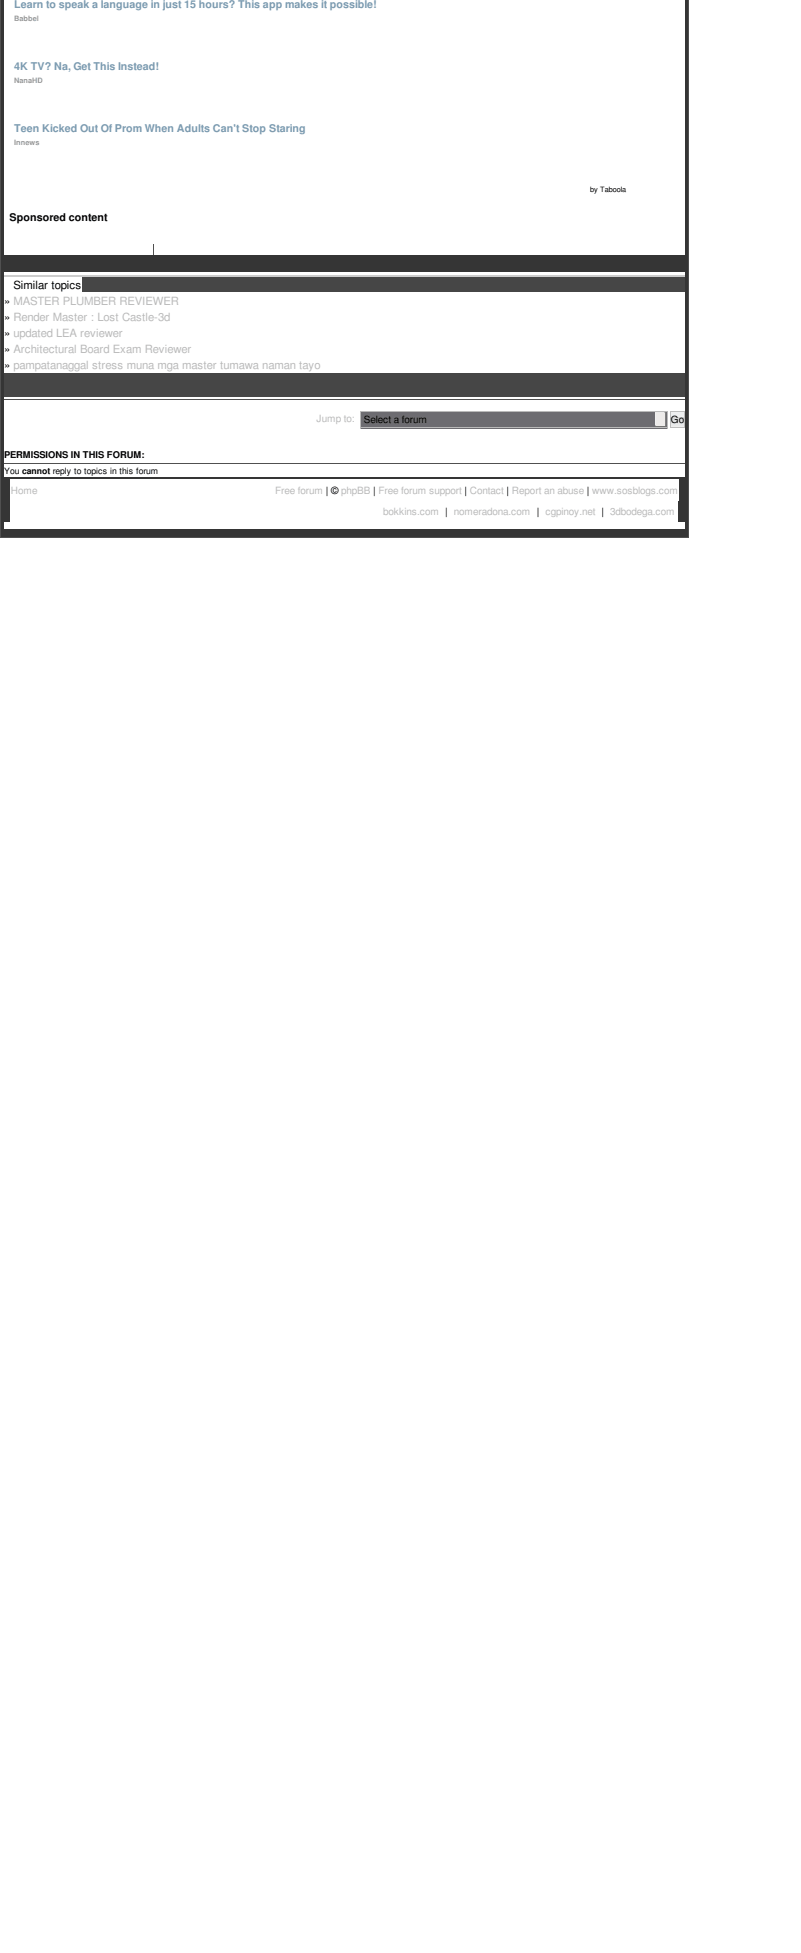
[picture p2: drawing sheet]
<svg xmlns="http://www.w3.org/2000/svg" width="423mm" height="1033mm" viewBox="0 0 423 1033" stroke-linecap="round" stroke-linejoin="round" font-family="sans-serif">
<defs><g id="words">
<g font-size="6">
<text x="7" y="153">Similar topics</text>
<text x="2" y="161">»</text>
<text x="2" y="170">»</text>
<text x="2" y="178">»</text>
<text x="2" y="187">»</text>
<text x="2" y="195">»</text>
</g>
<g font-size="6" fill="#bababa">
<text x="7" y="161">MASTER PLUMBER REVIEWER</text>
<text x="7" y="170">Render Master : Lost Castle-3d</text>
<text x="7" y="178">updated LEA reviewer</text>
<text x="7" y="187">Architectural Board Exam Reviewer</text>
<text x="7" y="195">pampatanaggal stress muna mga master tumawa naman tayo</text>
</g>
<g font-size="5.6" fill="#7a9ab0">
<text x="7" y="4">Learn to speak a language in just 15 hours? This app makes it possible!</text>
<text x="7" y="37">4K TV? Na, Get This Instead!</text>
<text x="7" y="70">Teen Kicked Out Of Prom When Adults Can't Stop Staring</text>
</g>
<text font-size="5.6" x="5" y="117">Sponsored content</text>
<g font-size="5.3" fill="#bababa">
<text x="167" y="223">Jump to:</text>
<text x="6" y="261">Home</text>
<text x="145" y="261">Free forum</text>
<text x="180" y="261">phpBB</text>
<text x="200" y="261">Free forum support</text>
<text x="248" y="261">Contact</text>
<text x="271" y="261">Report an abuse</text>
<text x="313" y="261">www.sosblogs.com</text>
<text x="202" y="272">bokkins.com</text>
<text x="240" y="272">nomeradona.com</text>
<text x="288" y="272">cgpinoy.net</text>
<text x="322" y="272">3dbodega.com</text>
</g>
<g font-size="5.3">
<text x="192" y="224">Select a forum</text>
<text x="355" y="224">Go</text>
<text x="172" y="261">|</text>
<text x="175" y="261">©</text>
<text x="197" y="261">|</text>
<text x="246" y="261">|</text>
<text x="268" y="261">|</text>
<text x="310" y="261">|</text>
<text x="235" y="272">|</text>
<text x="284" y="272">|</text>
<text x="318" y="272">|</text>
</g>
<text font-size="4.9" x="2" y="242">PERMISSIONS IN THIS FORUM:</text>
<g font-size="4.6">
<text x="2" y="251">You</text>
<text x="12" y="251">cannot</text>
<text x="28" y="251">reply to topics in this forum</text>
</g>
<g font-size="3.9" fill="#999">
<text x="7" y="11">Babbel</text>
<text x="7" y="44">NanaHD</text>
<text x="7" y="77">I</text>
<text x="8" y="77">nnews</text>
</g>
<text font-size="3.9" x="312" y="102">by Taboola</text>
</g></defs>
<path d="M0 0h364v284h-364z" fill="#353535"/>
<path d="M0 0v284M364 0v284M0 284h364" fill="none" stroke="#505050" stroke-width=".53"/>
<path d="M2 0h360v252h-360z" fill="#fff"/>
<path d="M2 0h360v144h-360z" fill="#353535"/>
<g fill="#fff">
<path d="M2 0h360v135h-360z"/>
<path d="M2 0h360v105h-360z"/>
<path d="M2 0h342v105h-342z"/>
</g>
<path d="M2 145h360v65h-360z" fill="#464646"/>
<path d="M2 146h360" fill="none" stroke="#ccc" stroke-width=".53"/>
<g fill="#fff">
<path d="M2 155h360v42h-360z"/>
<path d="M2 211h360v1h-360z"/>
</g>
<path d="M2 211h360" fill="none" stroke="#505050" stroke-width=".53"/>
<g fill="#fff">
<path d="M2 217h360v13h-360z"/>
<path d="M2 237h360v8h-360z"/>
</g>
<path d="M2 245h360" fill="none" stroke="#505050" stroke-width=".53"/>
<path d="M2 254h360v26h-360z" fill="#fff"/>
<path d="M2 254h360v22h-360z" fill="#353535"/>
<g fill="#fff">
<path d="M6 254h352v22h-352z"/>
<path d="M6 254h352v11h-352z"/>
<path d="M6 265h352v11h-352z"/>
<path d="M2 276h360v4h-360z"/>
<path d="M332 96h7v7h-7z"/>
<path d="M332 98h7v5h-7z"/>
<path d="M312 96h19v9h-19z"/>
<path d="M312 98h19v5h-19z"/>
<path d="M6 254h14v11h-14z"/>
<path d="M6 256h14v7h-14z"/>
<path d="M145 254h213v11h-213z"/>
<path d="M145 256h26v7h-26z"/>
<path d="M175 256h4v7h-4z"/>
<path d="M180 256h16v7h-16z"/>
<path d="M200 256h44v7h-44z"/>
<path d="M248 256h18v7h-18z"/>
<path d="M271 256h38v7h-38z"/>
<path d="M313 256h45v7h-45z"/>
<path d="M201 265h157v11h-157z"/>
<path d="M201 265h33v11h-33z"/>
<path d="M238 265h44v11h-44z"/>
<path d="M286 265h30v11h-30z"/>
<path d="M321 265h37v11h-37z"/>
<path d="M2 147h3v8h-3z"/>
<path d="M5 147h38v8h-38z"/>
<path d="M7 155h88v8h-88z"/>
<path d="M7 164h83v7h-83z"/>
<path d="M7 172h58v8h-58z"/>
<path d="M7 181h94v7h-94z"/>
<path d="M7 189h162v8h-162z"/>
<path d="M167 218h23v7h-23z"/>
</g>
<path d="M190 217h163v9h-163z" fill="#6d6c71"/>
<path d="M351 218h-5v7" fill="none" stroke="#efebe7" stroke-width=".53"/>
<path d="M352 218v7h-6" fill="none" stroke="#767472" stroke-width=".53"/>
<path d="M351 218h-4v7" fill="none" stroke="#fff" stroke-width=".53"/>
<path d="M351 218v7h-4" fill="none" stroke="#9f9d9a" stroke-width=".53"/>
<path d="M347 219h4v6h-4z" fill="#efebe7"/>
<path d="M190 217h163M191 217v9M353 217v9M190 226h163" fill="none" stroke="#bababa" stroke-width=".53"/>
<path d="M354 218h8v8h-8z" fill="#fafafa"/>
<path d="M354 218h8v8h-8z" fill="#000"/>
<path d="M354 218h8M354 218v8M362 218v8M354 226h8" fill="none" stroke="#bcbcbc" stroke-width=".53"/>
<g fill="#fff">
<path d="M2 237h75v7h-75z"/>
<path d="M12 246h14v6h-14z"/>
<path d="M7 0h332v95h-332z"/>
<path d="M7 0h332v30h-332z"/>
<path d="M7 6h332v8h-332z"/>
<path d="M7 31h332v31h-332z"/>
<path d="M7 39h332v8h-332z"/>
<path d="M7 64h332v31h-332z"/>
<path d="M7 72h332v8h-332z"/>
<path d="M7 0h332v6h-332z"/>
<path d="M7 31h332v8h-332z"/>
<path d="M7 64h332v8h-332z"/>
<path d="M332 96h7v6h-7z"/>
<path d="M2 107h79v28h-79z"/>
</g>
<path d="M81 107v28" fill="none" stroke="#505050" stroke-width=".53"/>
<g fill="#fff">
<path d="M2 107h79v22h-79z"/>
<path d="M5 107h76v11h-76z"/>
<path d="M5 118h76v5h-76z"/>
<path d="M5 123h76v6h-76z"/>
<path d="M5 111h52v8h-52z"/>
</g>
<use href="#words"/>
</svg>
